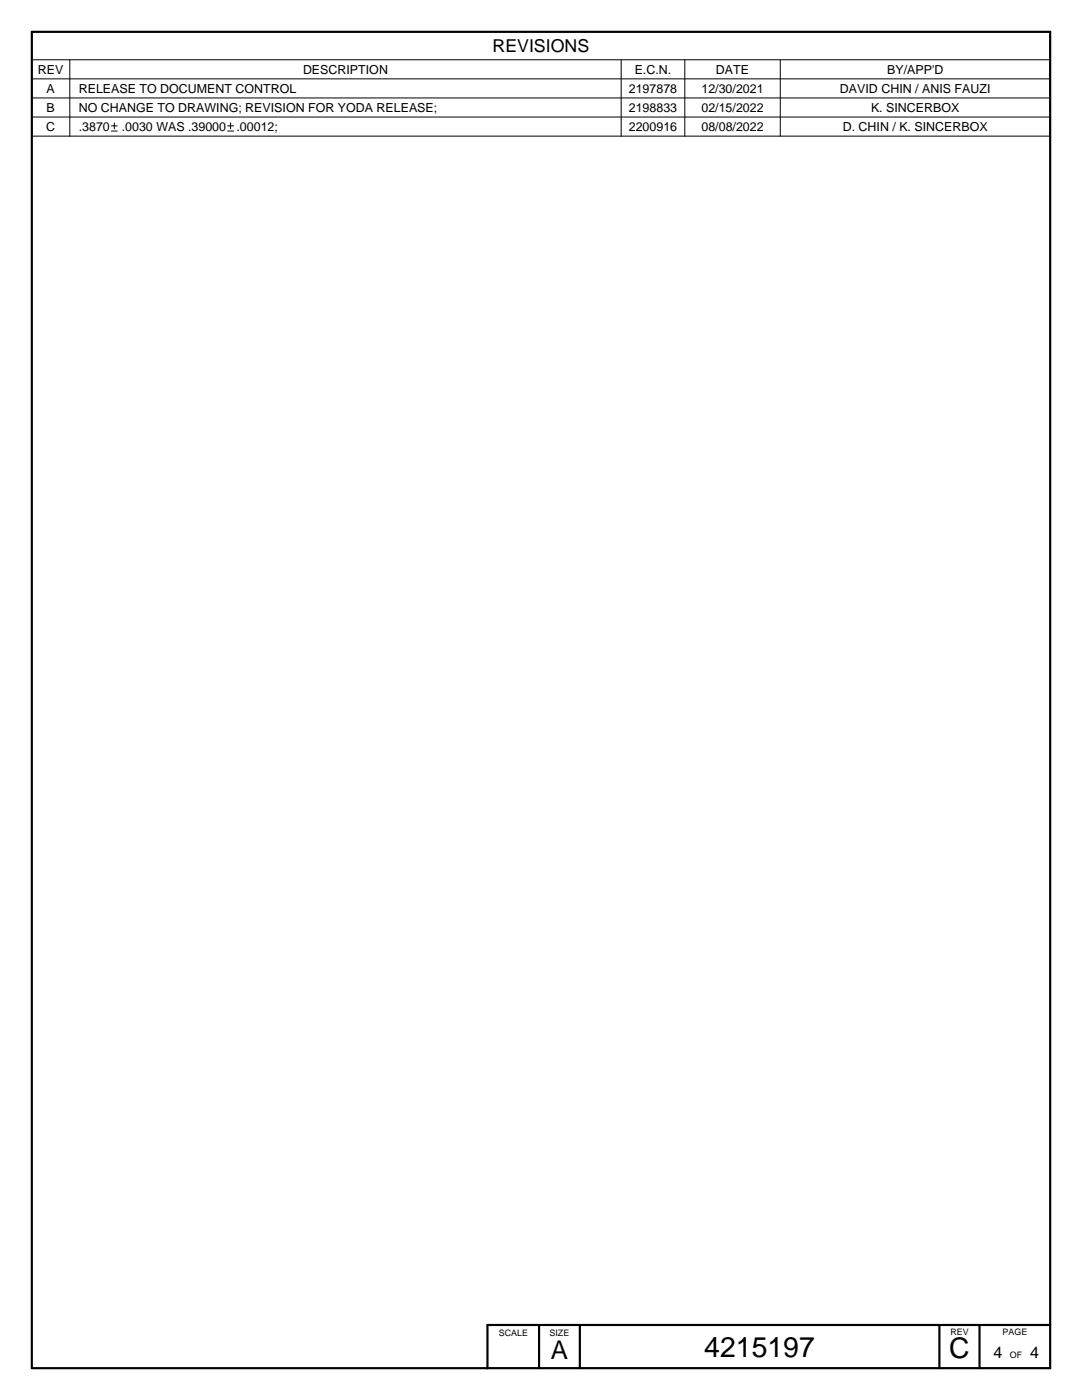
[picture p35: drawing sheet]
<svg xmlns="http://www.w3.org/2000/svg" width="216mm" height="279mm" viewBox="0 0 216 279" stroke-linecap="round" stroke-linejoin="round" font-family="sans-serif">
<defs><g id="words">
<g font-size="5.7">
<text x="140.5" y="270.8">4215197</text>
<text x="189.4" y="271.1">C</text>
</g>
<text font-size="5.2" x="109.9" y="271.3">A</text>
<text font-size="3.5" x="98.3" y="10.4">REVISIONS</text>
<g font-size="3.2">
<text x="198.3" y="271.1">4</text>
<text x="205.5" y="271.1">4</text>
</g>
<g font-size="2.5">
<text x="7.6" y="14.7">REV</text>
<text x="60.5" y="14.7">DESCRIPTION</text>
<text x="126.6" y="14.7">E.C.N.</text>
<text x="142.9" y="14.7">DATE</text>
<text x="177" y="14.7">BY/APP'D</text>
<text x="9.3" y="18.5">A</text>
<text x="9.3" y="22.3">B</text>
<text x="15.7" y="18.5">RELEASE TO DOCUMENT CONTROL</text>
<text x="15.7" y="22.3">NO CHANGE TO DRAWING; REVISION FOR YODA RELEASE;</text>
<text x="125.5" y="18.5">2197878</text>
<text x="125.5" y="22.3">2198833</text>
<text x="140" y="18.5">12/30/2021</text>
<text x="140" y="22.3">02/15/2022</text>
<text x="167.6" y="18.5">DAVID CHIN / ANIS FAUZI</text>
<text x="173.8" y="22.3">K. SINCERBOX</text>
<text x="9.2" y="26.2">C</text>
<text x="15.7" y="26.2">.3870</text>
<text x="24.3" y="26.2">.0030 WAS .39000</text>
<text x="47.2" y="26.2">.00012;</text>
<text x="125.5" y="26.2">2200916</text>
<text x="140" y="26.2">08/08/2022</text>
<text x="168.2" y="26.2">D. CHIN / K. SINCERBOX</text>
</g>
<g font-size="1.8">
<text x="99.5" y="266.5">SCALE</text>
<text x="109.7" y="266.6">SIZE</text>
<text x="189.6" y="266.4">REV</text>
<text x="200.1" y="266.5">PAGE</text>
<text x="201.5" y="271">OF</text>
</g>
</g></defs>
<g fill="none" stroke="#000" stroke-width=".2">
<path d="M6.3 6.3h203.2v20.9h-203.2zM6.3 11.9h203.2M6.3 15.7h203.2M6.3 19.5h203.2M13.9 11.9v15.3M123.9 11.9v15.3M136.6 11.9v15.3M155.7 11.9v15.3M6.3 23.4h203.2M22.2 25.1h1.2M22.2 26.2h1.2M22.8 24.5v1.2"/>
<path d="M45.4 25.1h1.2M45.4 26.2h1.2M46 24.5v1.2M97.3 264.4h112.2v8.7h-112.2zM107.6 264.4v8.7M115.7 264.4v8.7M187.5 264.4v8.7M195.5 264.4v8.7"/>
</g>
<path d="M6.3 6.4h203.2v266.6h-203.2zM107.6 264.4v8.6M115.7 264.4v8.6M187.5 264.4v8.6M195.5 264.4v8.6M209.5 264.4h-112.2v8.7" fill="none" stroke="#000" stroke-width=".43"/>
<use href="#words"/>
</svg>
